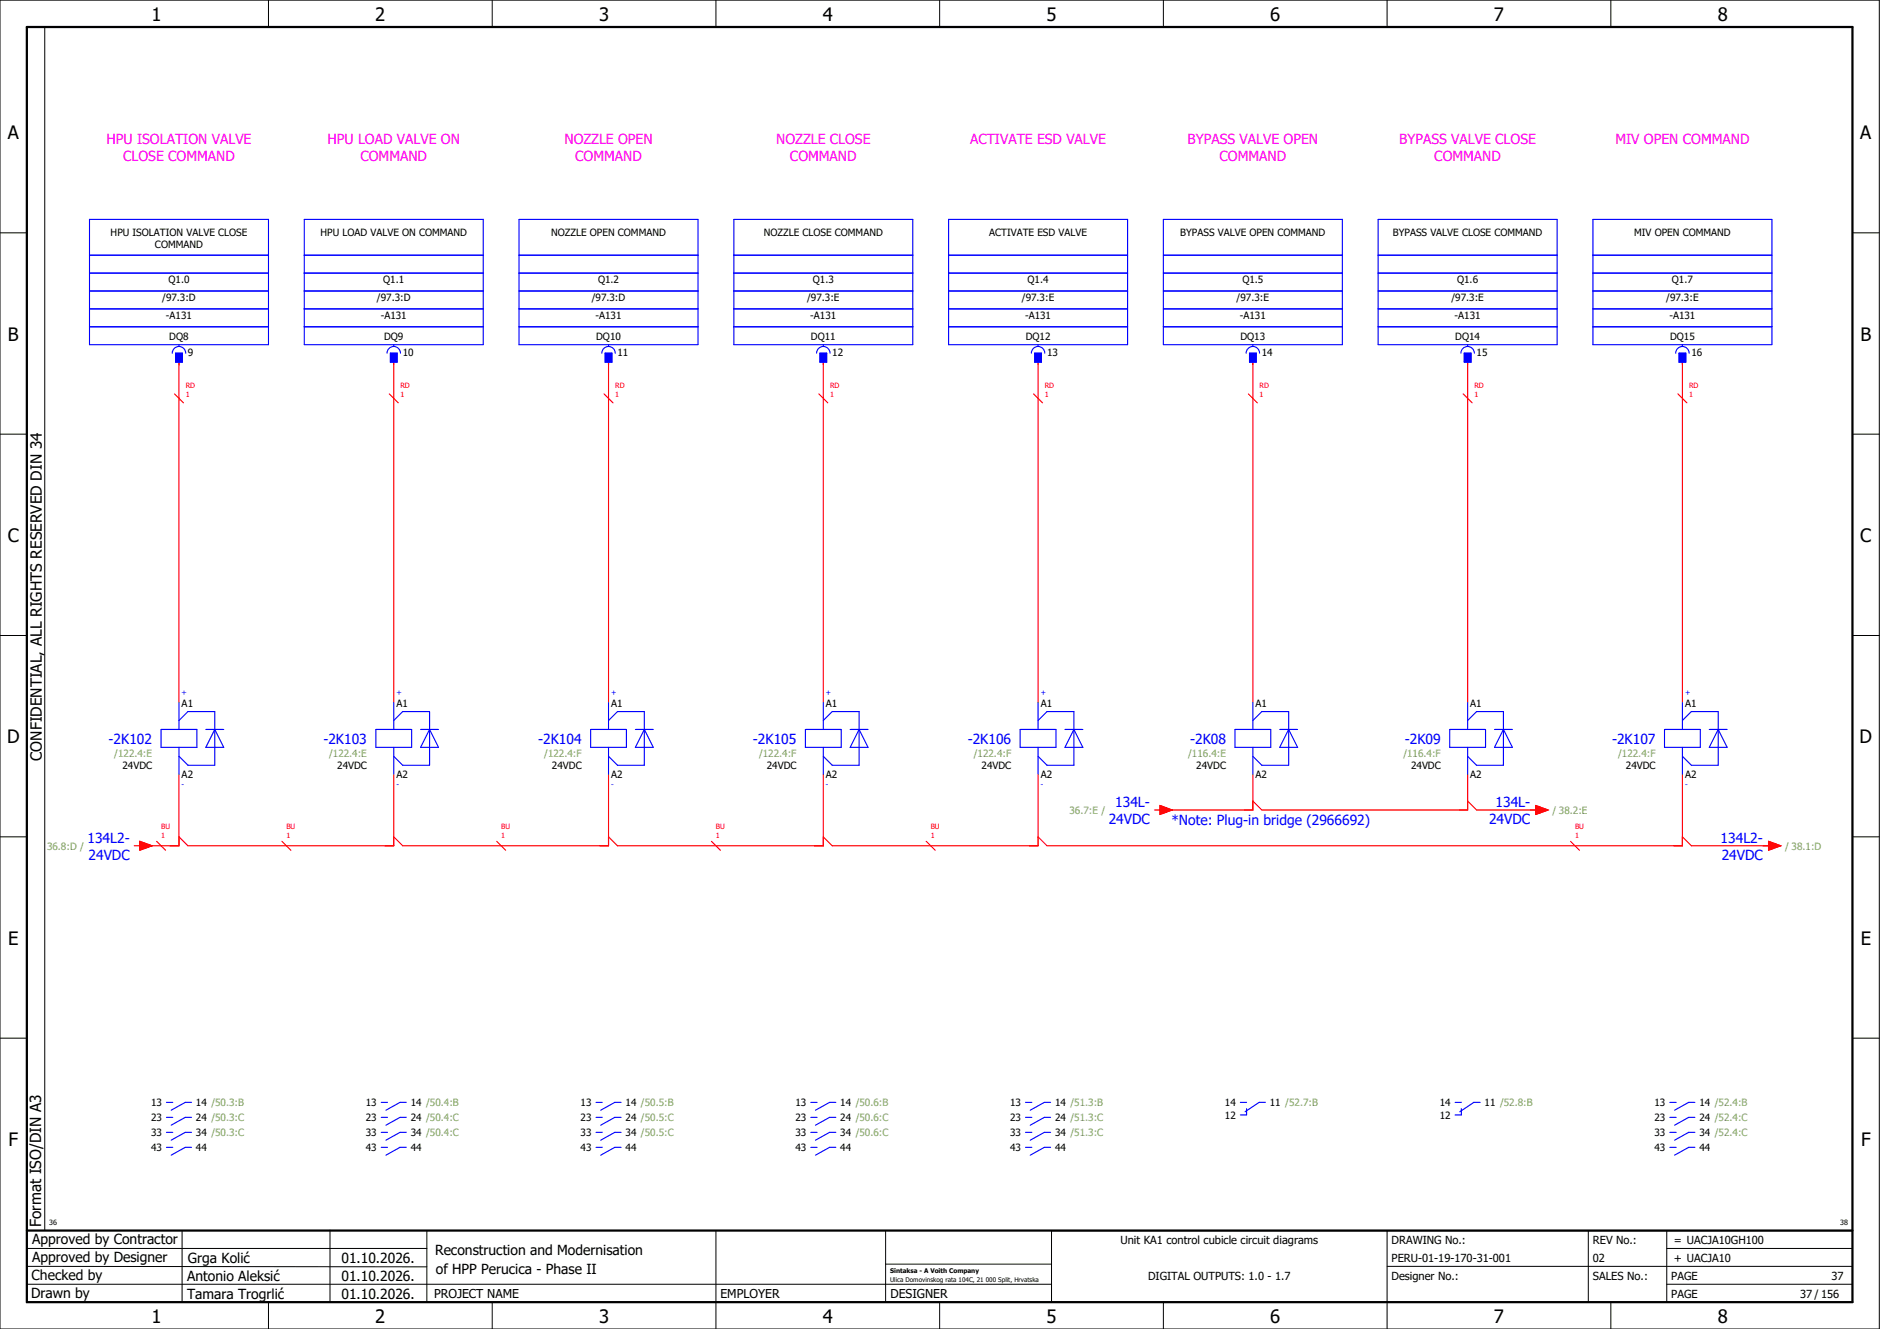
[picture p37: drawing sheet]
<svg xmlns="http://www.w3.org/2000/svg" width="420mm" height="297mm" viewBox="0 0 420 297" stroke-linecap="round" stroke-linejoin="round" font-family="sans-serif">
<defs><g id="words">
<g font-size="4.1">
<text x="33.9" y="4.7">1</text>
<text x="83.9" y="4.7">2</text>
<text x="133.9" y="4.7">3</text>
<text x="183.9" y="4.7">4</text>
<text x="233.9" y="4.7">5</text>
<text x="283.9" y="4.7">6</text>
<text x="333.9" y="4.7">7</text>
<text x="383.9" y="4.7">8</text>
<text x="1.8" y="31.2">A</text>
<text x="415.8" y="31.2">A</text>
<text x="1.8" y="76.2">B</text>
<text x="415.8" y="76.2">B</text>
<text x="1.8" y="121.2">C</text>
<text x="415.8" y="121.2">C</text>
<text x="1.6" y="166.2">D</text>
<text x="415.6" y="166.2">D</text>
<text x="1.8" y="211.2">E</text>
<text x="415.8" y="211.2">E</text>
<text x="1.9" y="256.2">F</text>
<text x="415.9" y="256.2">F</text>
<text x="33.9" y="295.7">1</text>
<text x="83.9" y="295.7">2</text>
<text x="133.9" y="295.7">3</text>
<text x="183.9" y="295.7">4</text>
<text x="233.9" y="295.7">5</text>
<text x="283.9" y="295.7">6</text>
<text x="333.9" y="295.7">7</text>
<text x="383.9" y="295.7">8</text>
</g>
<g font-size="3.4">
<text x="9.4" y="170" transform="rotate(-90 9.4 170)">CONFIDENTIAL, ALL RIGHTS RESERVED DIN 34</text>
<text x="9.2" y="274.3" transform="rotate(-90 9.2 274.3)">Format ISO/DIN A3</text>
</g>
<g font-size="3.1" fill="#f0f">
<text x="23.8" y="32.1">HPU ISOLATION VALVE</text>
<text x="27.5" y="35.9">CLOSE COMMAND</text>
<text x="73.2" y="32.1">HPU LOAD VALVE ON</text>
<text x="80.6" y="35.9">COMMAND</text>
<text x="126.1" y="32.1">NOZZLE OPEN</text>
<text x="128.6" y="35.9">COMMAND</text>
<text x="173.5" y="32.1">NOZZLE CLOSE</text>
<text x="176.6" y="35.9">COMMAND</text>
<text x="216.8" y="32.1">ACTIVATE ESD VALVE</text>
<text x="265.4" y="32.1">BYPASS VALVE OPEN</text>
<text x="272.6" y="35.9">COMMAND</text>
<text x="312.7" y="32.1">BYPASS VALVE CLOSE</text>
<text x="320.6" y="35.9">COMMAND</text>
<text x="361" y="32.1">MIV OPEN COMMAND</text>
</g>
<g font-size="3.1" fill="#00f">
<text x="24.3" y="166.3">-2K102</text>
<text x="72.3" y="166.3">-2K103</text>
<text x="120.3" y="166.3">-2K104</text>
<text x="168.3" y="166.3">-2K105</text>
<text x="216.3" y="166.3">-2K106</text>
<text x="266" y="166.3">-2K08</text>
<text x="314" y="166.3">-2K09</text>
<text x="360.3" y="166.3">-2K107</text>
<text x="247.8" y="184.1">24VDC</text>
<text x="249.2" y="180.4">134L-</text>
<text x="261.8" y="184.4">*Note: Plug-in bridge (2966692)</text>
<text x="332.8" y="184.1">24VDC</text>
<text x="334.2" y="180.4">134L-</text>
<text x="19.5" y="188.4">134L2-</text>
<text x="384.5" y="188.4">134L2-</text>
<text x="19.8" y="192.1">24VDC</text>
<text x="384.8" y="192.1">24VDC</text>
</g>
<g font-size="3.1">
<text x="7.2" y="278.1">Approved by Contractor</text>
<text x="97.2" y="280.5">Reconstruction and Modernisation</text>
<text x="7.1" y="286.1">Checked by</text>
<text x="7.2" y="282.1">Approved by Designer</text>
<text x="41.8" y="286.2">Antonio Aleksić</text>
<text x="42" y="282.3">Grga Kolić</text>
<text x="76.3" y="282.3">01.10.2026.</text>
<text x="76.3" y="286.3">01.10.2026.</text>
<text x="97.4" y="284.8">of HPP Perucica - Phase II</text>
<text x="6.9" y="290">Drawn by</text>
<text x="41.8" y="290.3">Tamara Trogrlić</text>
<text x="76.3" y="290.3">01.10.2026.</text>
</g>
<g font-size="2.7">
<text x="97" y="290.1">PROJECT NAME</text>
<text x="161" y="290.1">EMPLOYER</text>
<text x="199" y="290.1">DESIGNER</text>
</g>
<g font-size="2.5">
<text x="250.4" y="278">Unit KA1 control cubicle circuit diagrams</text>
<text x="311" y="278">DRAWING No.:</text>
<text x="356" y="278">REV No.:</text>
<text x="374.1" y="278">= UACJA10GH100</text>
<text x="256.6" y="286">DIGITAL OUTPUTS: 1.0 - 1.7</text>
<text x="311" y="286">Designer No.:</text>
<text x="311" y="282">PERU-01-19-170-31-001</text>
<text x="356" y="286">SALES No.:</text>
<text x="356" y="282">02</text>
<text x="373.5" y="286">PAGE</text>
<text x="374.1" y="282.1">+ UACJA10</text>
<text x="409.3" y="286">37</text>
<text x="373.5" y="290">PAGE</text>
<text x="402.3" y="290">37 / 156</text>
</g>
<g font-size="2.2">
<text x="24.7" y="52.8">HPU ISOLATION VALVE CLOSE</text>
<text x="71.6" y="52.8">HPU LOAD VALVE ON COMMAND</text>
<text x="123.2" y="52.8">NOZZLE OPEN COMMAND</text>
<text x="170.7" y="52.8">NOZZLE CLOSE COMMAND</text>
<text x="221.1" y="52.8">ACTIVATE ESD VALVE</text>
<text x="263.8" y="52.8">BYPASS VALVE OPEN COMMAND</text>
<text x="311.3" y="52.8">BYPASS VALVE CLOSE COMMAND</text>
<text x="365.2" y="52.8">MIV OPEN COMMAND</text>
<text x="34.6" y="55.5">COMMAND</text>
<text x="37.6" y="63.3">Q1.0</text>
<text x="85.6" y="63.3">Q1.1</text>
<text x="133.6" y="63.3">Q1.2</text>
<text x="181.6" y="63.3">Q1.3</text>
<text x="229.6" y="63.3">Q1.4</text>
<text x="277.6" y="63.3">Q1.5</text>
<text x="325.6" y="63.3">Q1.6</text>
<text x="373.6" y="63.3">Q1.7</text>
<text x="36.2" y="67.3">/97.3:D</text>
<text x="37.1" y="71.3">-A131</text>
<text x="84.2" y="67.3">/97.3:D</text>
<text x="85.1" y="71.3">-A131</text>
<text x="132.2" y="67.3">/97.3:D</text>
<text x="133.1" y="71.3">-A131</text>
<text x="180.4" y="67.3">/97.3:E</text>
<text x="181.1" y="71.3">-A131</text>
<text x="228.4" y="67.3">/97.3:E</text>
<text x="229.1" y="71.3">-A131</text>
<text x="276.4" y="67.3">/97.3:E</text>
<text x="277.1" y="71.3">-A131</text>
<text x="324.4" y="67.3">/97.3:E</text>
<text x="325.1" y="71.3">-A131</text>
<text x="372.4" y="67.3">/97.3:E</text>
<text x="373.1" y="71.3">-A131</text>
<text x="37.8" y="76.1">DQ8</text>
<text x="85.8" y="76.1">DQ9</text>
<text x="133.2" y="76.1">DQ10</text>
<text x="181.2" y="76.1">DQ11</text>
<text x="229.2" y="76.1">DQ12</text>
<text x="277.2" y="76.1">DQ13</text>
<text x="325.2" y="76.1">DQ14</text>
<text x="373.2" y="76.1">DQ15</text>
<text x="42" y="79.5">9</text>
<text x="90" y="79.5">10</text>
<text x="138" y="79.5">11</text>
<text x="186" y="79.5">12</text>
<text x="234" y="79.5">13</text>
<text x="282" y="79.5">14</text>
<text x="330" y="79.5">15</text>
<text x="378" y="79.5">16</text>
<text x="40.6" y="158">A1</text>
<text x="88.6" y="158">A1</text>
<text x="136.6" y="158">A1</text>
<text x="184.6" y="158">A1</text>
<text x="232.6" y="158">A1</text>
<text x="280.6" y="158">A1</text>
<text x="328.6" y="158">A1</text>
<text x="376.6" y="158">A1</text>
<text x="27.4" y="171.9">24VDC</text>
<text x="40.6" y="173.9">A2</text>
<text x="75.4" y="171.9">24VDC</text>
<text x="88.6" y="173.9">A2</text>
<text x="123.4" y="171.9">24VDC</text>
<text x="136.6" y="173.9">A2</text>
<text x="171.4" y="171.9">24VDC</text>
<text x="184.6" y="173.9">A2</text>
<text x="219.4" y="171.9">24VDC</text>
<text x="232.6" y="173.9">A2</text>
<text x="267.4" y="171.9">24VDC</text>
<text x="280.6" y="173.9">A2</text>
<text x="315.4" y="171.9">24VDC</text>
<text x="328.6" y="173.9">A2</text>
<text x="363.4" y="171.9">24VDC</text>
<text x="376.6" y="173.9">A2</text>
<text x="33.8" y="247.3">13</text>
<text x="33.8" y="250.6">23</text>
<text x="43.8" y="247.3">14 /50.3:B</text>
<text x="43.8" y="250.6">24 /50.3:C</text>
<text x="81.8" y="247.3">13</text>
<text x="81.8" y="250.6">23</text>
<text x="91.8" y="247.3">14 /50.4:B</text>
<text x="91.8" y="250.6">24 /50.4:C</text>
<text x="129.8" y="247.3">13</text>
<text x="129.8" y="250.6">23</text>
<text x="139.8" y="247.3">14 /50.5:B</text>
<text x="139.8" y="250.6">24 /50.5:C</text>
<text x="177.8" y="247.3">13</text>
<text x="177.8" y="250.6">23</text>
<text x="187.8" y="247.3">14 /50.6:B</text>
<text x="187.8" y="250.6">24 /50.6:C</text>
<text x="225.8" y="247.3">13</text>
<text x="225.8" y="250.6">23</text>
<text x="235.8" y="247.3">14 /51.3:B</text>
<text x="235.8" y="250.6">24 /51.3:C</text>
<text x="273.8" y="250.1">12</text>
<text x="273.8" y="247.3">14</text>
<text x="283.8" y="247.3">11 /52.7:B</text>
<text x="321.8" y="250.1">12</text>
<text x="321.8" y="247.3">14</text>
<text x="331.8" y="247.3">11 /52.8:B</text>
<text x="369.8" y="247.3">13</text>
<text x="369.8" y="250.6">23</text>
<text x="379.8" y="247.3">14 /52.4:B</text>
<text x="379.8" y="250.6">24 /52.4:C</text>
<text x="33.8" y="254">33</text>
<text x="33.8" y="257.3">43</text>
<text x="43.8" y="254">34 /50.3:C</text>
<text x="43.8" y="257.3">44</text>
<text x="81.8" y="254">33</text>
<text x="81.8" y="257.3">43</text>
<text x="91.8" y="254">34 /50.4:C</text>
<text x="91.8" y="257.3">44</text>
<text x="129.8" y="254">33</text>
<text x="129.8" y="257.3">43</text>
<text x="139.8" y="254">34 /50.5:C</text>
<text x="139.8" y="257.3">44</text>
<text x="177.8" y="254">33</text>
<text x="177.8" y="257.3">43</text>
<text x="187.8" y="254">34 /50.6:C</text>
<text x="187.8" y="257.3">44</text>
<text x="225.8" y="254">33</text>
<text x="225.8" y="257.3">43</text>
<text x="235.8" y="254">34 /51.3:C</text>
<text x="235.8" y="257.3">44</text>
<text x="369.8" y="254">33</text>
<text x="369.8" y="257.3">43</text>
<text x="379.8" y="254">34 /52.4:C</text>
<text x="379.8" y="257.3">44</text>
</g>
<g font-size="2.2" fill="#7ca552">
<text x="25.5" y="169.2">/122.4:E</text>
<text x="73.5" y="169.2">/122.4:E</text>
<text x="121.6" y="169.2">/122.4:F</text>
<text x="169.6" y="169.2">/122.4:F</text>
<text x="217.6" y="169.2">/122.4:F</text>
<text x="265.5" y="169.2">/116.4:E</text>
<text x="313.6" y="169.2">/116.4:F</text>
<text x="361.6" y="169.2">/122.4:F</text>
<text x="239" y="181.9">36.7:E /</text>
<text x="347" y="181.9">/ 38.2:E</text>
<text x="10.5" y="189.9">36.8:D /</text>
<text x="399" y="189.9">/ 38.1:D</text>
</g>
<g font-size="1.6" fill="#f00">
<text x="41.5" y="88.7">1</text>
<text x="41.5" y="86.8">RD</text>
<text x="89.5" y="88.7">1</text>
<text x="89.5" y="86.8">RD</text>
<text x="137.5" y="88.7">1</text>
<text x="137.5" y="86.8">RD</text>
<text x="185.5" y="88.7">1</text>
<text x="185.5" y="86.8">RD</text>
<text x="233.5" y="88.7">1</text>
<text x="233.5" y="86.8">RD</text>
<text x="281.5" y="88.7">1</text>
<text x="281.5" y="86.8">RD</text>
<text x="329.5" y="88.7">1</text>
<text x="329.5" y="86.8">RD</text>
<text x="377.5" y="88.7">1</text>
<text x="377.5" y="86.8">RD</text>
<text x="36" y="185.3">BU</text>
<text x="64" y="185.3">BU</text>
<text x="112" y="185.3">BU</text>
<text x="160" y="185.3">BU</text>
<text x="208" y="185.3">BU</text>
<text x="352" y="185.3">BU</text>
<text x="36" y="187.2">1</text>
<text x="64" y="187.2">1</text>
<text x="112" y="187.2">1</text>
<text x="160" y="187.2">1</text>
<text x="208" y="187.2">1</text>
<text x="352" y="187.2">1</text>
</g>
<g font-size="1.6" fill="#00f">
<text x="40.6" y="155.4">+</text>
<text x="88.6" y="155.4">+</text>
<text x="136.6" y="155.4">+</text>
<text x="184.6" y="155.4">+</text>
<text x="232.6" y="155.4">+</text>
<text x="376.6" y="155.4">+</text>
<text x="40.6" y="176">-</text>
<text x="88.6" y="176">-</text>
<text x="136.6" y="176">-</text>
<text x="184.6" y="176">-</text>
<text x="232.6" y="176">-</text>
<text x="376.6" y="176">-</text>
</g>
<g font-size="1.6">
<text x="11" y="273.7">36</text>
<text x="411.2" y="273.7">38</text>
</g>
<g font-size="1.4">
<text x="198.9" y="284.4">Sintaksa - A Voith Company</text>
<text x="198.9" y="286.4">Ulica Domovinskog rata 104C, 21 000 Split, Hrvatska</text>
</g>
</g></defs>
<g fill="none" stroke="#000" stroke-width=".22">
<path d="M0 0h420v297h-420zM10 6v269M60 0v6M110 0v6M160 0v6M210 0v6M260 0v6M310 0v6M360 0v6M0 52h6M414 52h6M0 97h6"/>
<path d="M414 97h6M0 142h6M414 142h6M414 176.3v87.4M0 187h6M414 187h6M0 232h6M414 232h6M6 279h89.4M40.7 275v16M73.7 274.9v16M95.4 275.1v16"/>
<path d="M160 275v22M197.9 275.1v16M310 275v22M355 275v16M372.5 279h41.5M372.5 275v16M414 275h-179v16M6 283l89.4 .1M6 287h229M60 291v6M110 291v6M197.9 282.5h37.1"/>
<path d="M210 291v6M260 291v6M310 283h104M360 291v6M372.5 287h41.5"/>
</g>
<path d="M6 6h408v285h-408zM6 275h408" fill="none" stroke="#000" stroke-width=".5"/>
<g fill="none" stroke="#f00" stroke-width=".25">
<path d="M39 88l2 2M40 81v76M87 88l2 2M88 81v76M135 88l2 2M136 81v76M183 88l2 2M184 81v76M231 88l2 2M232 81v76M279 88l2 2M280 81v76"/>
<path d="M327 88l2 2M328 81v76M375 88l2 2M376 81v76M40 173v16h-8M88 173v16h-46l-2-2M136 173v16h-46l-2-2M184 173v16h-46l-2-2M232 173v16h-46l-2-2M280 173v8h-20M328 173v8h-46l-2-2M328 179l2 2h14"/>
<path d="M376 173v16h-142l-2-2M30 189h1.3M31.3 188l2.7 1-2.7 1zM35 188l2 2M63 188l2 2M111 188l2 2M159 188l2 2M207 188l2 2M258 181h1.3M259.3 180l2.7 1-2.7 1zM343.2 180l2.8 1-2.8 1zM351 188l2 2"/>
<path d="M376 187l2 2h18M395.2 188l2.8 1-2.8 1z"/>
</g>
<g fill="none" stroke="#00f" stroke-width=".25">
<path d="M20 49h40v28h-40zM20 57h40M68 49h40v28h-40zM68 57h40M116 49h40v28h-40zM116 57h40M164 49h40v28h-40zM164 57h40M212 49h40v28h-40zM212 57h40M260 49h40v28h-40zM260 57h40"/>
<path d="M308 49h40v28h-40zM308 57h40M356 49h40v28h-40zM356 57h40M20 61h40M20 69h40M20 73h40M20 65h40M38.5 78.9a1.5 1.5 0 0 1 1.5-1.5 1.5 1.5 0 0 1 1.5 1.5M39.3 78.9h1.5v2h-1.5zM40 77v.3M68 61h40"/>
<path d="M68 69h40M68 73h40M68 65h40M86.5 78.9a1.5 1.5 0 0 1 1.5-1.5 1.5 1.5 0 0 1 1.5 1.5M87.3 78.9h1.5v2h-1.5zM88 77v.3M116 61h40M116 69h40M116 73h40M116 65h40M134.5 78.9a1.5 1.5 0 0 1 1.5-1.5 1.5 1.5 0 0 1 1.5 1.5M135.3 78.9h1.5v2h-1.5z"/>
<path d="M136 77v.3M164 61h40M164 69h40M164 73h40M164 65h40M182.5 78.9a1.5 1.5 0 0 1 1.5-1.5 1.5 1.5 0 0 1 1.5 1.5M183.3 78.9h1.5v2h-1.5zM184 77v.3M212 61h40M212 69h40M212 73h40M212 65h40"/>
<path d="M230.5 78.9a1.5 1.5 0 0 1 1.5-1.5 1.5 1.5 0 0 1 1.5 1.5M231.3 78.9h1.5v2h-1.5zM232 77v.3M260 61h40M260 69h40M260 73h40M260 65h40M278.5 78.9a1.5 1.5 0 0 1 1.5-1.5 1.5 1.5 0 0 1 1.5 1.5M279.3 78.9h1.5v2h-1.5zM280 77v.3M308 61h40M308 69h40"/>
<path d="M308 73h40M308 65h40M326.5 78.9a1.5 1.5 0 0 1 1.5-1.5 1.5 1.5 0 0 1 1.5 1.5M327.3 78.9h1.5v2h-1.5zM328 77v.3M356 61h40M356 69h40M356 73h40M356 65h40M374.5 78.9a1.5 1.5 0 0 1 1.5-1.5 1.5 1.5 0 0 1 1.5 1.5M375.2 78.9h1.5v2h-1.5zM376 77v.3"/>
<path d="M40 157v6M88 157v6M136 157v6M184 157v6M232 157v6M280 157v6M328 157v6M376 157v6M36 163h8v4h-8zM40 167v6M40 161l2-2h6v12h-6l-2-2M46 163h4"/>
<path d="M48 163h.1M48 163l2 4h-4zM84 163h8v4h-8zM88 167v6M88 161l2-2h6v12h-6l-2-2M94 163h4M96 163h.1M96 163l2 4h-4zM132 163h8v4h-8zM136 167v6M136 161l2-2h6v12h-6l-2-2M142 163h4"/>
<path d="M144 163h.1M144 163l2 4h-4zM180 163h8v4h-8zM184 167v6M184 161l2-2h6v12h-6l-2-2M190 163h4M192 163h.1M192 163l2 4h-4zM228 163h8v4h-8zM232 167v6M232 161l2-2h6v12h-6l-2-2M238 163h4"/>
<path d="M240 163h.1M240 163l2 4h-4zM276 163h8v4h-8zM280 167v6M280 161l2-2h6v12h-6l-2-2M286 163h4M288 163h.1M288 163l2 4h-4zM324 163h8v4h-8zM328 167v6M328 161l2-2h6v12h-6l-2-2M334 163h4"/>
<path d="M336 163h.1M336 163l2 4h-4zM372 163h8v4h-8zM376 167v6M376 161l2-2h6v12h-6l-2-2M382 163h4M384 163h.1M384 163l2 4h-4zM37.2 246.4h1.4M37.2 249.7h1.4M37.2 253.1h1.4M37.2 256.4h1.4"/>
<path d="M42.8 246.4h-1.4l-3.1 1.7M42.8 249.7h-1.4l-3.1 1.8M42.8 253.1h-1.4l-3.1 1.7M42.8 256.4h-1.4l-3.1 1.8M85.2 246.4h1.4M85.2 249.7h1.4M85.2 253.1h1.4M85.2 256.4h1.4M90.8 246.4h-1.4l-3.1 1.7M90.8 249.7h-1.4l-3.1 1.8M90.8 253.1h-1.4l-3.1 1.7M90.8 256.4h-1.4l-3.1 1.8"/>
<path d="M133.2 246.4h1.4M133.2 249.7h1.4M133.2 253.1h1.4M133.2 256.4h1.4M138.8 246.4h-1.4l-3.1 1.7M138.8 249.7h-1.4l-3.1 1.8M138.8 253.1h-1.4l-3.1 1.7M138.8 256.4h-1.4l-3.1 1.8M181.2 246.4h1.4M181.2 249.7h1.4M181.2 253.1h1.4M181.2 256.4h1.4"/>
<path d="M186.8 246.4h-1.4l-3.1 1.7M186.8 249.7h-1.4l-3.1 1.8M186.8 253.1h-1.4l-3.1 1.7M186.8 256.4h-1.4l-3.1 1.8M229.2 246.4h1.4M229.2 249.7h1.4M229.2 253.1h1.4M229.2 256.4h1.4M234.8 246.4h-1.4l-3.1 1.7M234.8 249.7h-1.4l-3.1 1.8M234.8 253.1h-1.4l-3.1 1.7M234.8 256.4h-1.4l-3.1 1.8"/>
<path d="M277.2 246.4h1.4M278.6 247.8v1.4h-1.4M282.8 246.4h-1.4l-3.1 2.1M325.2 246.4h1.4M326.6 247.8v1.4h-1.4M330.8 246.4h-1.4l-3.1 2.1M373.2 246.4h1.4M373.2 249.7h1.4M373.2 253.1h1.4M373.2 256.4h1.4M378.8 246.4h-1.4l-3.1 1.7M378.8 249.7h-1.4l-3.1 1.8"/>
<path d="M378.8 253.1h-1.4l-3.1 1.7M378.8 256.4h-1.4l-3.1 1.8"/>
</g>
<g fill="#00f" stroke="#00f" stroke-width=".22">
<path d="M39.3 78.9h1.5v2h-1.5z"/>
<path d="M87.3 78.9h1.5v2h-1.5z"/>
<path d="M135.3 78.9h1.5v2h-1.5z"/>
<path d="M183.3 78.9h1.5v2h-1.5z"/>
<path d="M231.3 78.9h1.5v2h-1.5z"/>
<path d="M279.3 78.9h1.5v2h-1.5z"/>
<path d="M327.3 78.9h1.5v2h-1.5z"/>
<path d="M375.2 78.9h1.5v2h-1.5z"/>
</g>
<g fill="#f00" stroke="#f00" stroke-width=".22">
<path d="M31.3 188l2.7 1-2.7 1z"/>
<path d="M343.2 180l2.8 1-2.8 1z"/>
<path d="M259.3 180l2.7 1-2.7 1z"/>
<path d="M395.2 188l2.8 1-2.8 1z"/>
</g>
<use href="#words"/>
</svg>
